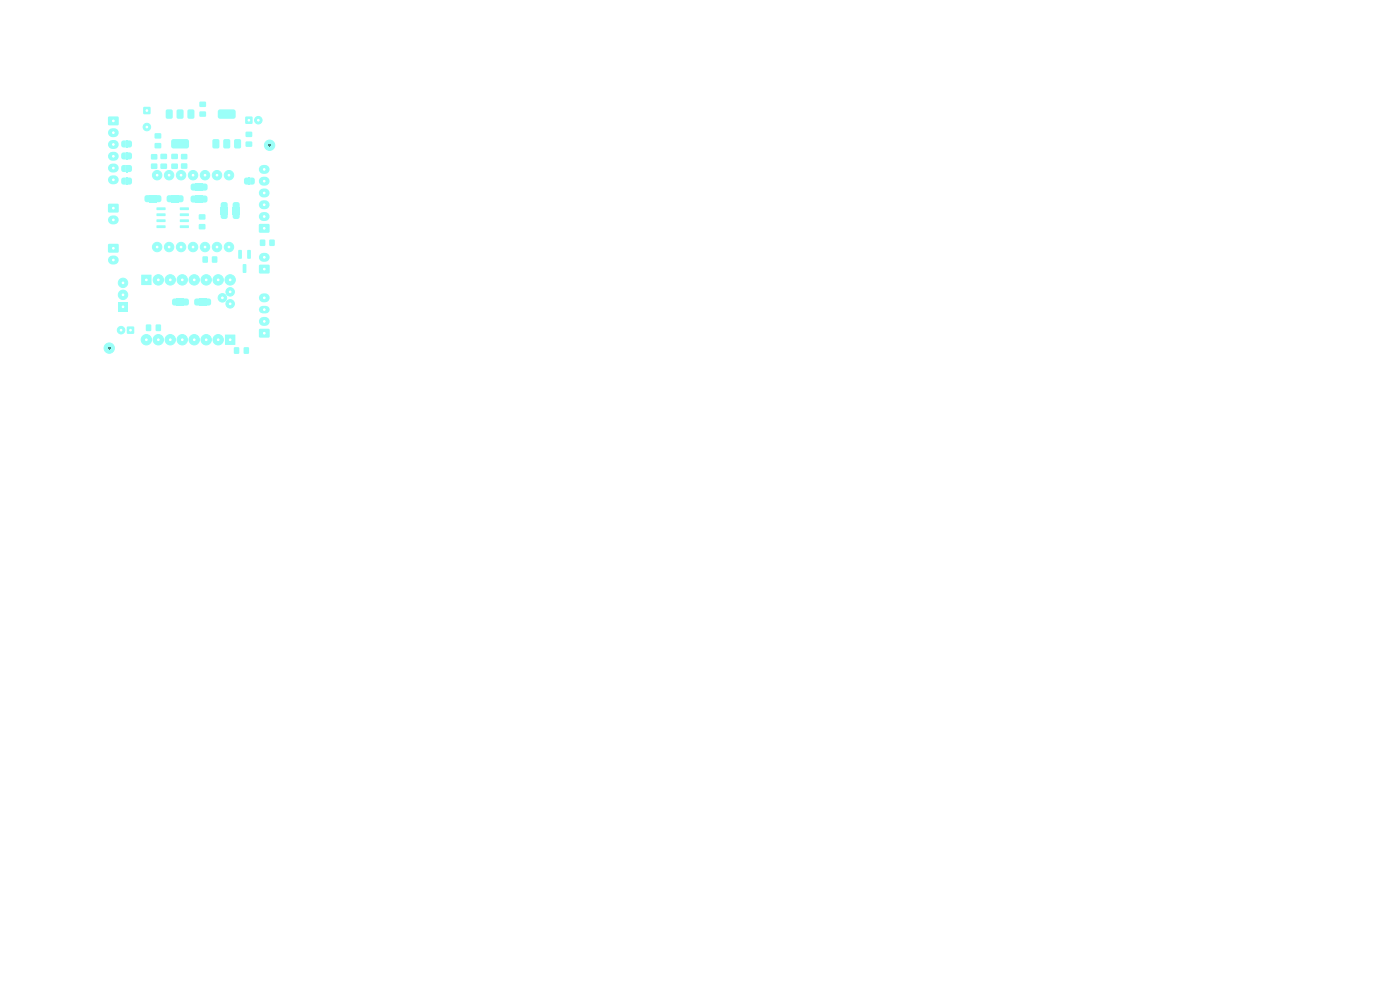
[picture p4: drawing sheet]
<svg xmlns="http://www.w3.org/2000/svg" width="297mm" height="210mm" viewBox="0 0 297 210" stroke-linecap="round" stroke-linejoin="round" font-family="sans-serif">
<g fill="#9afff8">
<path d="M26.7 32.3h.3v1.5h-.3z"/>
<path d="M26.7 37.7h.3v1.5h-.3z"/>
<path d="M31.7 41.4h1.5v1.5h-1.5z"/>
<path d="M49.3 43.9h1.5v1.5h-1.5z"/>
<path d="M37.5 63.3h1.5v1.5h-1.5z"/>
<path d="M52.8 37.7h.3v1.5h-.3z"/>
<path d="M36.4 41.4h1.5v1.5h-1.5z"/>
<path d="M42.2 63.3h1.5v1.5h-1.5z"/>
<path d="M26.7 29.8h.3v1.5h-.3z"/>
<path d="M41.5 41.5h1.5v1.5h-1.5z"/>
<path d="M46.8 43.9h1.5v1.5h-1.5z"/>
<path d="M26.7 35h.3v1.5h-.3z"/>
<path d="M41.5 38.9h1.5v1.5h-1.5z"/>
<path d="M55 47.6h2.1v1.7h-2.1z"/>
</g>
<path d="M55.9 38.4h.4M55.9 35.9h.4M55.9 45.9h.4M55.9 43.4h.4M55.9 40.9h.4" fill="none" stroke="#9afff8" stroke-width="1.9"/>
<path d="M55 69.8h2.1v1.7h-2.1z" fill="#9afff8"/>
<path d="M55.9 68.2h.4M55.9 63.2h.4" fill="none" stroke="#9afff8" stroke-width="1.9"/>
<path d="M55.7 65.7h.7" fill="none" stroke="#9afff8" stroke-width="1.6"/>
<path d="M25.1 64.1h2v2h-2z" fill="#9afff8"/>
<g fill="#9afff8" stroke="#9afff8" stroke-width=".21">
<circle cx="26.1" cy="62.5" r="1"/>
<circle cx="26.1" cy="60" r="1"/>
</g>
<path d="M30.4 22.7h1.5v1.5h-1.5z" fill="#9afff8"/>
<g fill="#9afff8" stroke="#9afff8" stroke-width=".21">
<circle cx="31.2" cy="26.9" r=".8"/>
<circle cx="33.3" cy="52.4" r="1"/>
<circle cx="35.9" cy="52.4" r="1"/>
<circle cx="38.4" cy="52.4" r="1"/>
<circle cx="41" cy="52.4" r="1"/>
<circle cx="43.5" cy="52.4" r="1"/>
<circle cx="46" cy="52.4" r="1"/>
<circle cx="48.6" cy="52.4" r="1"/>
<circle cx="48.6" cy="37.2" r="1"/>
<circle cx="46" cy="37.2" r="1"/>
<circle cx="43.5" cy="37.2" r="1"/>
<circle cx="41" cy="37.2" r="1"/>
<circle cx="38.4" cy="37.2" r="1"/>
<circle cx="35.9" cy="37.2" r="1"/>
<circle cx="33.3" cy="37.2" r="1"/>
<circle cx="57.2" cy="30.8" r="1.1"/>
</g>
<path d="M23 24.8h2.1v1.7h-2.1z" fill="#9afff8"/>
<path d="M23.8 28.1h.4M23.8 30.6h.4M23.8 33.1h.4M23.8 35.6h.4M23.8 38.1h.4" fill="none" stroke="#9afff8" stroke-width="1.9"/>
<circle cx="23.2" cy="73.8" r="1.1" fill="#9afff8" stroke="#9afff8" stroke-width=".21"/>
<path d="M23 51.8h2.1v1.7h-2.1z" fill="#9afff8"/>
<path d="M23.8 55.2h.4" fill="none" stroke="#9afff8" stroke-width="1.9"/>
<path d="M30 58.3h2.1v2.1h-2.1z" fill="#9afff8"/>
<g fill="#9afff8" stroke="#9afff8" stroke-width=".21">
<circle cx="33.6" cy="59.4" r="1.1"/>
<circle cx="36.1" cy="59.4" r="1.1"/>
<circle cx="38.7" cy="59.4" r="1.1"/>
<circle cx="41.2" cy="59.4" r="1.1"/>
<circle cx="43.7" cy="59.4" r="1.1"/>
<circle cx="46.3" cy="59.4" r="1.1"/>
<circle cx="48.8" cy="59.4" r="1.1"/>
</g>
<path d="M47.8 71h2.1v2.1h-2.1z" fill="#9afff8"/>
<g fill="#9afff8" stroke="#9afff8" stroke-width=".21">
<circle cx="46.3" cy="72.1" r="1.1"/>
<circle cx="43.7" cy="72.1" r="1.1"/>
<circle cx="41.2" cy="72.1" r="1.1"/>
<circle cx="38.7" cy="72.1" r="1.1"/>
<circle cx="36.1" cy="72.1" r="1.1"/>
<circle cx="33.6" cy="72.1" r="1.1"/>
<circle cx="31" cy="72.1" r="1.1"/>
<circle cx="48.8" cy="64.4" r=".9"/>
<circle cx="48.8" cy="61.9" r=".9"/>
<circle cx="47.2" cy="63.2" r=".9"/>
</g>
<path d="M52.1 24.8h1.4v1.4h-1.4z" fill="#9afff8"/>
<circle cx="54.8" cy="25.5" r=".8" fill="#9afff8" stroke="#9afff8" stroke-width=".21"/>
<path d="M27 69.3h1.4v1.5h-1.4z" fill="#9afff8"/>
<circle cx="25.7" cy="70" r=".8" fill="#9afff8" stroke="#9afff8" stroke-width=".21"/>
<path d="M23 43.3h2.1v1.7h-2.1z" fill="#9afff8"/>
<path d="M23.8 46.7h.4" fill="none" stroke="#9afff8" stroke-width="1.9"/>
<path d="M55 56.2h2.1v1.8h-2.1z" fill="#9afff8"/>
<path d="M55.9 54.6h.4" fill="none" stroke="#9afff8" stroke-width="1.9"/>
<g fill="#9afff8">
<path d="M32.1 34.7h1.2v1.1h-1.2z"/>
<path d="M32.1 32.7h1.2v1.1h-1.2z"/>
<path d="M25.8 32.5l.3-.2h.6v1.5h-.6l-.3-.2z"/>
<path d="M27 32.3l.7 .1 .3 .2v.8l-.3 .4h-.7z"/>
<path d="M25.8 37.9l.3-.2h.6v1.5h-.6l-.3-.2z"/>
<path d="M27 37.7h.7l.3 .3v.7l-.3 .4-.7 .1z"/>
<path d="M30.7 41.6l.4-.2h.6v1.5h-.6l-.4-.2z"/>
<path d="M31.9 41.4h1v1.5h-1z"/>
<path d="M33.2 41.4h.7l.3 .3v.8l-.3 .4h-.7z"/>
<path d="M32.8 30.4h1.4v1h-1.4z"/>
<path d="M32.8 28.3h1.4v1h-1.4z"/>
<path d="M38.2 44h1.8l.1 .5-1.9 .1z"/>
<path d="M38.2 45.3h1.8l.1 .5h-1.9z"/>
<path d="M38.2 46.6l1.8-.1 .1 .5-1.9 .1z"/>
<path d="M38.2 47.8h1.8l.1 .5-1.9 .1z"/>
<path d="M33.2 47.8h1.8l.1 .5-1.8 .1z"/>
<path d="M33.2 46.6l1.8-.1 .1 .5-1.8 .1z"/>
<path d="M33.2 45.3h1.8l.1 .5h-1.8z"/>
<path d="M33.2 44h1.8l.1 .5-1.8 .1z"/>
<path d="M49.3 45.4h1.5v.7l-.4 .4-.7-.1-.3-.3z"/>
<path d="M49.3 44.2h1.5v1h-1.5z"/>
<path d="M49.5 43.1l.3-.2 .9 .1 .1 .3v.6h-1.5z"/>
<path d="M36.6 63.5l.3-.2h.6v1.5h-.6l-.3-.2z"/>
<path d="M37.8 63.3h1v1.5h-1z"/>
<path d="M39 63.3l.8 .1 .2 .2 .1 .8-.3 .4h-.8z"/>
<path d="M53.1 37.7h.6l.3 .3 .1 .7-.4 .4-.6 .1z"/>
<path d="M51.9 37.9l.3-.2h.6v1.5h-.6l-.3-.2z"/>
<path d="M35.3 23.3l1-.1 .3 .2v1.4l-.1 .3-1 .1-.3-.2v-1.4z"/>
<path d="M37.6 23.3l1-.1 .3 .2v1.4l-.1 .3-1 .1-.3-.2-.1-1.4z"/>
<path d="M36.4 29.6l.4-.1 3 .1 .3 .3-.1 1.3-.4 .3-3-.1-.3-.4v-1.1z"/>
<path d="M39.9 23.3l1-.1 .3 .2v1.4l-.1 .3-1 .1-.3-.2-.1-1.4z"/>
<path d="M50.6 53.1l.5-.1 .2 .1v1.6l-.1 .2-.7-.1z"/>
<path d="M52.5 53.1l.5-.1 .2 .1v1.6l-.1 .2-.7-.1z"/>
<path d="M51.5 56.1l.6-.1 .2 .1v1.6l-.1 .2-.7-.1z"/>
<path d="M37.9 41.4h.7l.3 .3v.8l-.3 .4h-.7z"/>
<path d="M36.6 41.4h1v1.5h-1z"/>
<path d="M35.4 41.6l.4-.2h.6v1.5h-.6l-.4-.2z"/>
<path d="M43.7 63.3l.8 .1 .2 .2 .1 .8-.3 .4h-.8z"/>
<path d="M42.5 63.3h1v1.5h-1z"/>
<path d="M41.3 63.5l.3-.2h.6v1.5h-.6l-.3-.2z"/>
<path d="M25.8 30l.3-.2h.6v1.5h-.6l-.3-.2z"/>
<path d="M27 29.8h.7l.3 .3v.8l-.3 .4h-.7z"/>
<path d="M52.1 28h1.4v1h-1.4z"/>
<path d="M52.1 30.1h1.4v1h-1.4z"/>
<path d="M40.5 41.7l.4-.2h.6v1.5h-.6l-.4-.2z"/>
<path d="M41.7 41.5h1v1.5h-1z"/>
<path d="M43 41.5h.7l.3 .3v.7l-.3 .4-.7 .1z"/>
<path d="M49.7 29.7l.3-.2h.9l.2 .2v1.4l-.1 .3-1 .1-.3-.2z"/>
<path d="M47.4 29.7l.3-.2h.9l.2 .2v1.4l-.1 .3-1 .1-.3-.2z"/>
<path d="M46.3 23.3l.4-.1 3 .1 .3 .3-.1 1.3-.4 .3-3-.1-.3-.4v-1.1z"/>
<path d="M45.2 29.6l1-.1 .3 .2v1.4l-.1 .3-1 .1-.3-.2-.1-1.4z"/>
<path d="M49.7 73.7h1v1.3h-1z"/>
<path d="M51.7 73.7h1.1v1.3h-1.1z"/>
<path d="M42.3 23.7h1.4v1h-1.4z"/>
<path d="M42.3 21.6h1.4v1h-1.4z"/>
<path d="M33.1 68.9h1v1.3h-1z"/>
<path d="M31 68.9h1v1.3h-1z"/>
<path d="M46.9 43.1l.3-.2 .9 .1 .2 .3v.6h-1.5z"/>
<path d="M46.8 44.2h1.5v1h-1.5z"/>
<path d="M46.8 45.4h1.5v.7l-.4 .4-.8-.1-.3-.3z"/>
<path d="M25.8 35.2l.3-.2h.6v1.5h-.6l-.3-.2z"/>
<path d="M27 35h.7l.3 .3v.8l-.3 .4h-.7z"/>
<path d="M57.2 50.9h1v1.2h-1z"/>
<path d="M55.2 50.9h1v1.2h-1z"/>
<path d="M43 38.9l.7 .1 .3 .2v.8l-.3 .4h-.7z"/>
<path d="M41.7 38.9h1v1.5h-1z"/>
<path d="M40.5 39.1l.4-.2h.6v1.5h-.6l-.4-.2z"/>
<path d="M38.4 34.7h1.3v1.1h-1.3z"/>
<path d="M38.4 32.7h1.3v1.1h-1.3z"/>
<path d="M42.2 45.5h1.3v1h-1.3z"/>
<path d="M42.2 47.6h1.3v1h-1.3z"/>
<path d="M43 54.4h1.1v1.3h-1.1z"/>
<path d="M45 54.4h1.1v1.3h-1.1z"/>
<path d="M34.1 32.7h1.3v1h-1.3z"/>
<path d="M34.1 34.7h1.3v1.1h-1.3z"/>
<path d="M36.4 32.7h1.3v1h-1.3z"/>
<path d="M36.4 34.7h1.3v1.1h-1.3z"/>
</g>
<g fill="#fff" stroke="#fff" stroke-width=".21">
<circle cx="56.1" cy="48.4" r=".17"/>
<circle cx="56.1" cy="45.9" r=".18"/>
<circle cx="56.1" cy="43.4" r=".17"/>
<circle cx="56.1" cy="40.9" r=".18"/>
<circle cx="56.1" cy="38.4" r=".17"/>
<circle cx="56.1" cy="35.9" r=".18"/>
<circle cx="56.1" cy="70.7" r=".17"/>
<circle cx="56.1" cy="68.2" r=".17"/>
<circle cx="56.1" cy="65.7" r=".17"/>
<circle cx="56.1" cy="63.2" r=".17"/>
<circle cx="26.1" cy="65.1" r=".17"/>
<circle cx="26.1" cy="62.5" r=".17"/>
<circle cx="26.1" cy="60" r=".17"/>
<circle cx="31.2" cy="23.4" r=".17"/>
<circle cx="31.2" cy="26.9" r=".18"/>
<circle cx="33.3" cy="52.4" r=".17"/>
<circle cx="35.9" cy="52.4" r=".17"/>
<circle cx="38.4" cy="52.4" r=".17"/>
<circle cx="41" cy="52.4" r=".17"/>
<circle cx="43.5" cy="52.4" r=".17"/>
<circle cx="46" cy="52.4" r=".17"/>
<circle cx="48.6" cy="52.4" r=".17"/>
<circle cx="48.6" cy="37.2" r=".17"/>
<circle cx="46" cy="37.2" r=".17"/>
<circle cx="43.5" cy="37.2" r=".17"/>
<circle cx="41" cy="37.2" r=".17"/>
<circle cx="38.4" cy="37.2" r=".17"/>
<circle cx="35.9" cy="37.2" r=".17"/>
<circle cx="33.3" cy="37.2" r=".17"/>
<circle cx="24" cy="25.6" r=".18"/>
<circle cx="24" cy="28.1" r=".17"/>
<circle cx="24" cy="30.6" r=".18"/>
<circle cx="24" cy="33.1" r=".17"/>
<circle cx="24" cy="35.6" r=".18"/>
<circle cx="24" cy="38.1" r=".17"/>
<circle cx="24" cy="52.7" r=".17"/>
<circle cx="24" cy="55.2" r=".18"/>
<circle cx="31" cy="59.4" r=".17"/>
<circle cx="33.6" cy="59.4" r=".17"/>
<circle cx="36.1" cy="59.4" r=".17"/>
<circle cx="38.7" cy="59.4" r=".17"/>
<circle cx="41.2" cy="59.4" r=".17"/>
<circle cx="43.7" cy="59.4" r=".17"/>
<circle cx="46.3" cy="59.4" r=".17"/>
<circle cx="48.8" cy="59.4" r=".17"/>
<circle cx="48.8" cy="72.1" r=".17"/>
<circle cx="46.3" cy="72.1" r=".17"/>
<circle cx="43.7" cy="72.1" r=".17"/>
<circle cx="41.2" cy="72.1" r=".17"/>
<circle cx="38.7" cy="72.1" r=".17"/>
<circle cx="36.1" cy="72.1" r=".17"/>
<circle cx="33.6" cy="72.1" r=".17"/>
<circle cx="31" cy="72.1" r=".17"/>
<circle cx="48.8" cy="64.4" r=".17"/>
<circle cx="48.8" cy="61.9" r=".17"/>
<circle cx="47.2" cy="63.2" r=".17"/>
<circle cx="52.8" cy="25.5" r=".17"/>
<circle cx="54.8" cy="25.5" r=".17"/>
<circle cx="27.7" cy="70" r=".18"/>
<circle cx="25.7" cy="70" r=".18"/>
<circle cx="24" cy="44.2" r=".17"/>
<circle cx="24" cy="46.6" r=".18"/>
<circle cx="56.1" cy="57.1" r=".17"/>
<circle cx="56.1" cy="54.6" r=".17"/>
</g>
<g fill="#000" stroke="#000" stroke-width=".21">
<circle cx="57.2" cy="30.8" r=".17"/>
<circle cx="23.2" cy="73.8" r=".17"/>
</g>
</svg>
